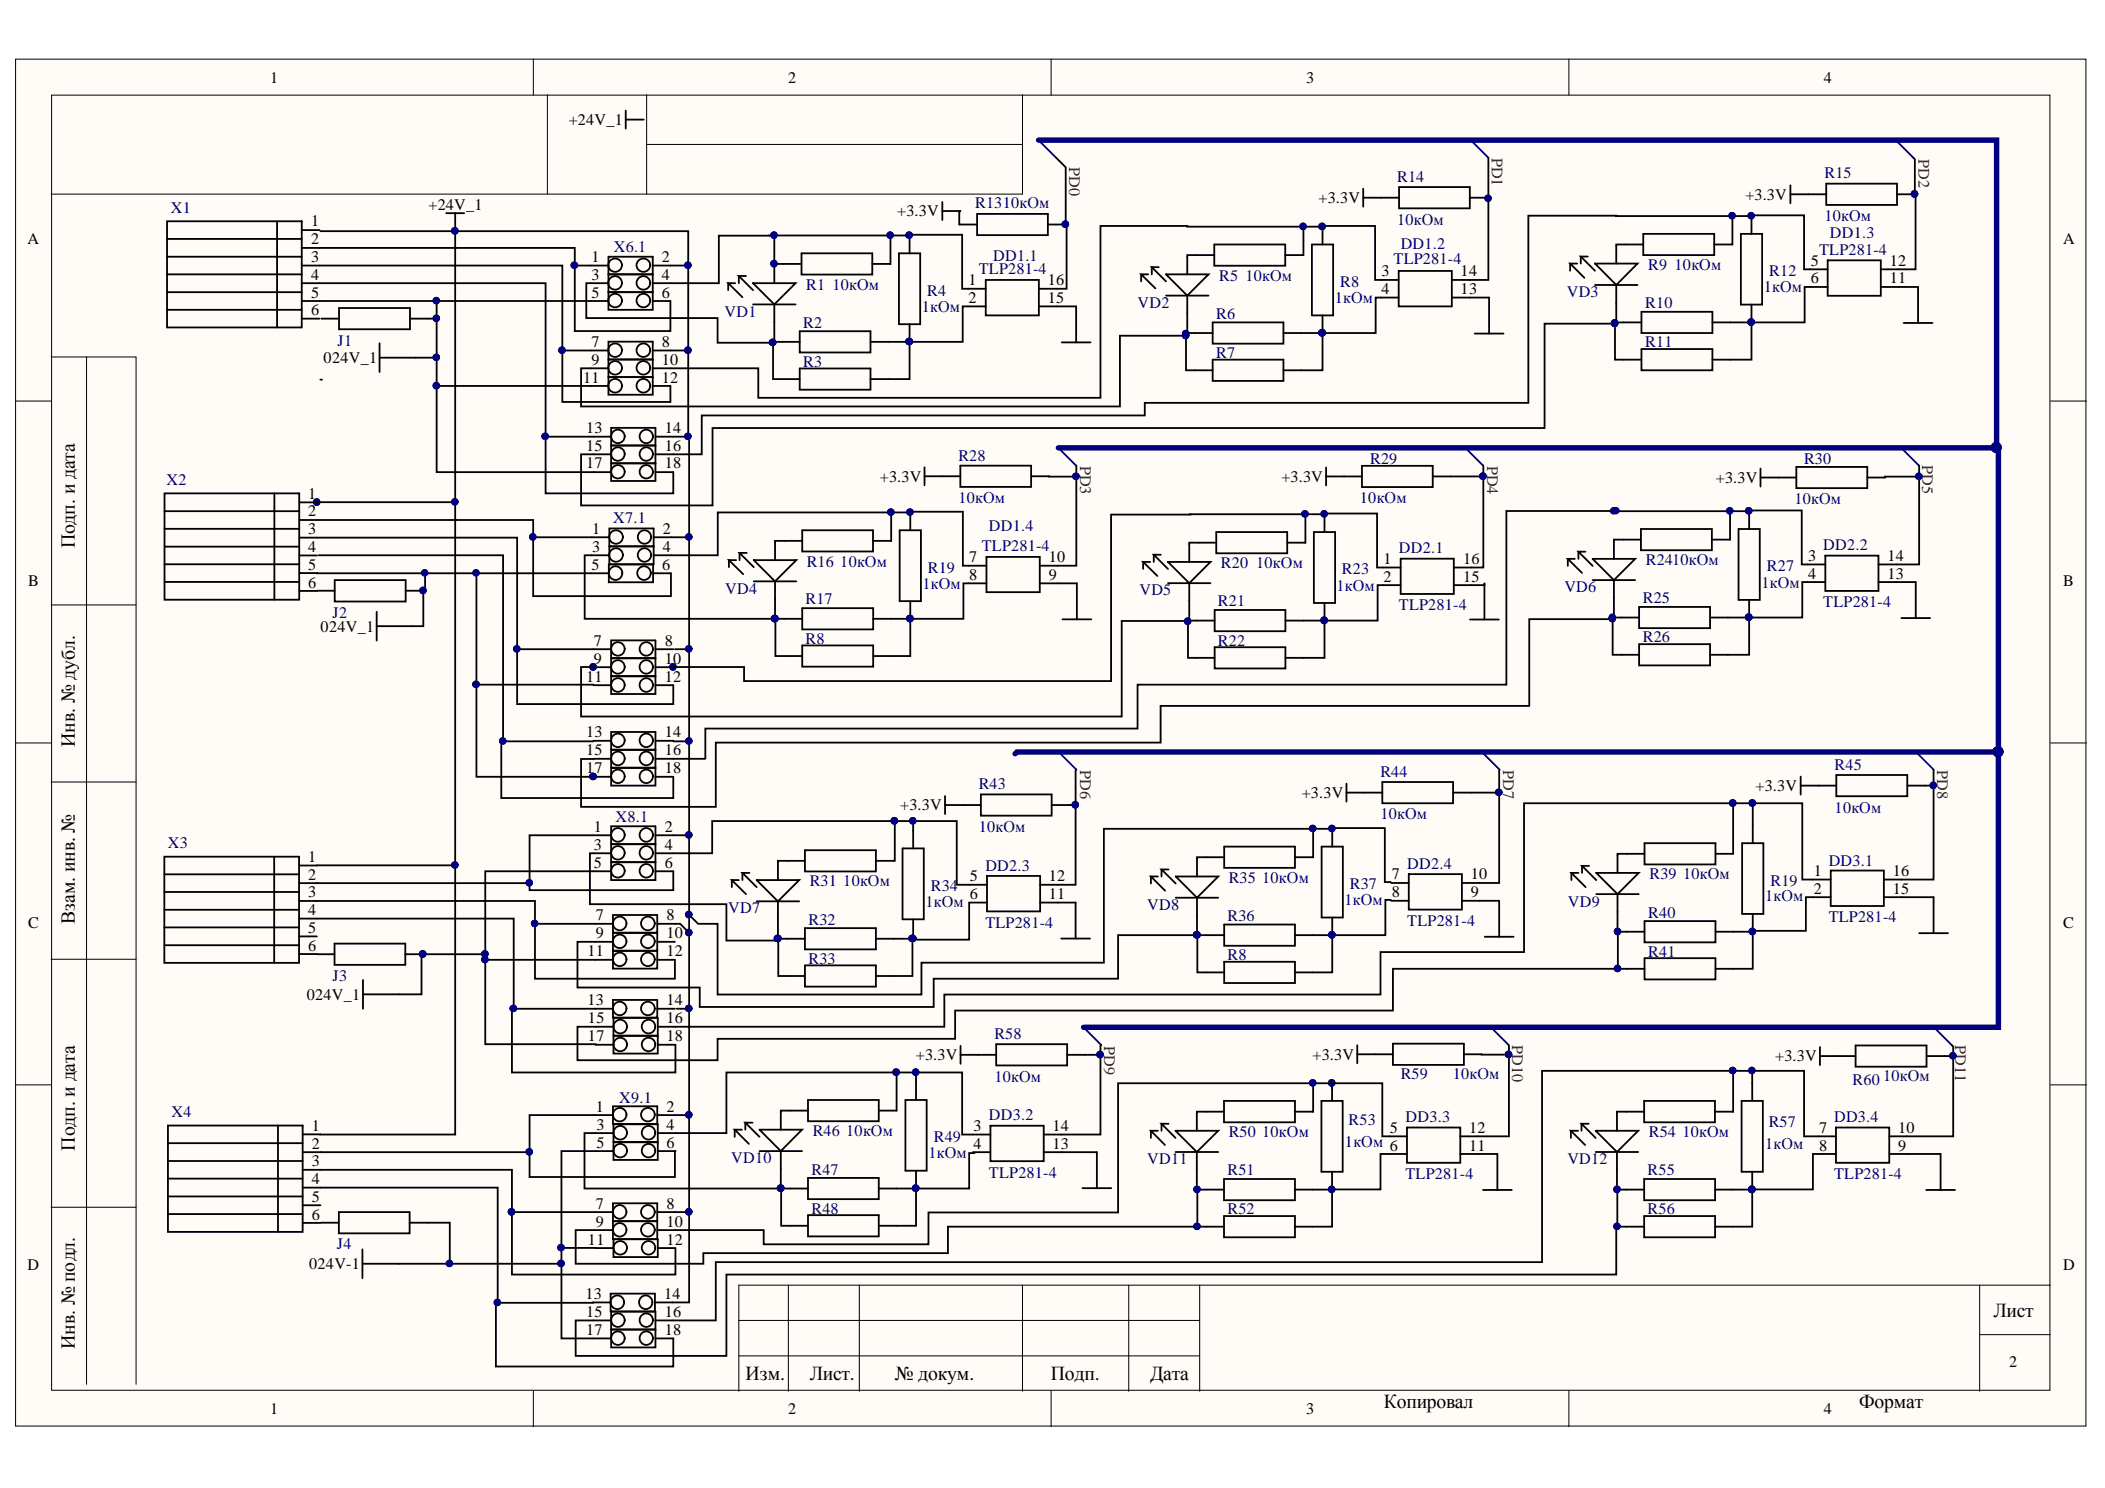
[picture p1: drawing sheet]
<svg xmlns="http://www.w3.org/2000/svg" width="297mm" height="210mm" viewBox="0 0 297 210" stroke-linecap="round" stroke-linejoin="round" font-family="sans-serif">
<defs><g id="words">
<g font-size="2.8">
<text x="10.6" y="77.3" transform="rotate(-90 10.6 77.3)">Подп. и дата</text>
<text x="10.6" y="105.4" transform="rotate(-90 10.6 105.4)">Инв. № дубл.</text>
<text x="10.6" y="130.3" transform="rotate(-90 10.6 130.3)">Взам. инв. №</text>
<text x="10.6" y="162.3" transform="rotate(-90 10.6 162.3)">Подп. и дата</text>
<text x="281.3" y="185.7">Лист</text>
<text x="10.6" y="190.3" transform="rotate(-90 10.6 190.3)">Инв. № подл.</text>
<text x="105.2" y="194.7">Изм.</text>
<text x="114.3" y="194.7">Лист.</text>
<text x="126.3" y="194.7">№ докум.</text>
<text x="148.3" y="194.7">Подп.</text>
<text x="162.3" y="194.7">Дата</text>
<text x="195.3" y="198.6">Копировал</text>
<text x="262.4" y="198.6">Формат</text>
</g>
<g font-size="2.3">
<text x="38.1" y="11.7">1</text>
<text x="111.2" y="11.7">2</text>
<text x="184.3" y="11.7">3</text>
<text x="257.4" y="11.7">4</text>
<text x="80.3" y="17.7">+24V_1</text>
<text x="60.5" y="29.6">+24V_1</text>
<text x="186.1" y="28.6">+3.3V</text>
<text x="246.3" y="28.2">+3.3V</text>
<text x="3.9" y="34.5">A</text>
<text x="43.9" y="31.9">1</text>
<text x="43.9" y="34.5">2</text>
<text x="126.6" y="30.5">+3.3V</text>
<text x="291.1" y="34.5">A</text>
<text x="43.9" y="36.9">3</text>
<text x="43.9" y="39.5">4</text>
<text x="43.9" y="42">5</text>
<text x="83.5" y="36.9">1</text>
<text x="83.5" y="39.5">3</text>
<text x="83.5" y="42">5</text>
<text x="93.4" y="36.9">2</text>
<text x="93.4" y="39.5">4</text>
<text x="93.4" y="42">6</text>
<text x="136.7" y="40.2">1</text>
<text x="147.8" y="40.2">16</text>
<text x="195" y="38.9">3</text>
<text x="195" y="41.5">4</text>
<text x="206.1" y="38.9">14</text>
<text x="206.1" y="41.5">13</text>
<text x="255.5" y="37.5">5</text>
<text x="255.5" y="40">6</text>
<text x="266.7" y="37.5">12</text>
<text x="266.7" y="40">11</text>
<text x="43.9" y="44.4">6</text>
<text x="136.7" y="42.8">2</text>
<text x="147.8" y="42.8">15</text>
<text x="45.7" y="51.2">024V_1</text>
<text x="82.3" y="54">11</text>
<text x="83.5" y="48.9">7</text>
<text x="83.5" y="51.5">9</text>
<text x="93.4" y="48.9">8</text>
<text x="93.4" y="51.5">10</text>
<text x="93.4" y="54">12</text>
<text x="82.7" y="61.1">13</text>
<text x="82.7" y="63.6">15</text>
<text x="93.8" y="61.1">14</text>
<text x="93.8" y="63.6">16</text>
<text x="43.5" y="70.4">1</text>
<text x="82.7" y="66.1">17</text>
<text x="93.8" y="66.1">18</text>
<text x="124.2" y="67.9">+3.3V</text>
<text x="180.8" y="68">+3.3V</text>
<text x="242.1" y="68.1">+3.3V</text>
<text x="43.5" y="72.8">2</text>
<text x="43.5" y="75.4">3</text>
<text x="43.5" y="77.8">4</text>
<text x="83.6" y="75.3">1</text>
<text x="83.6" y="77.8">3</text>
<text x="93.5" y="75.3">2</text>
<text x="93.5" y="77.8">4</text>
<text x="4" y="82.7">B</text>
<text x="43.5" y="80.4">5</text>
<text x="43.5" y="82.9">6</text>
<text x="83.5" y="80.4">5</text>
<text x="93.5" y="80.4">6</text>
<text x="136.8" y="79.3">7</text>
<text x="136.8" y="81.8">8</text>
<text x="148" y="79.3">10</text>
<text x="148" y="81.8">9</text>
<text x="195.2" y="79.6">1</text>
<text x="195.2" y="82">2</text>
<text x="206.5" y="79.6">16</text>
<text x="206.5" y="82">15</text>
<text x="255.2" y="79.1">3</text>
<text x="255.2" y="81.6">4</text>
<text x="266.3" y="79.1">14</text>
<text x="266.3" y="81.6">13</text>
<text x="291.1" y="82.7">B</text>
<text x="45.2" y="89.1">024V_1</text>
<text x="83.8" y="91.1">7</text>
<text x="83.8" y="93.6">9</text>
<text x="93.8" y="91.1">8</text>
<text x="93.8" y="93.6">10</text>
<text x="82.7" y="96.2">11</text>
<text x="93.8" y="96.2">12</text>
<text x="82.7" y="104">13</text>
<text x="82.7" y="106.5">15</text>
<text x="93.8" y="104">14</text>
<text x="93.8" y="106.5">16</text>
<text x="82.7" y="109.1">17</text>
<text x="93.8" y="109.1">18</text>
<text x="183.7" y="112.6">+3.3V</text>
<text x="247.7" y="111.6">+3.3V</text>
<text x="83.8" y="117.4">1</text>
<text x="83.8" y="119.9">3</text>
<text x="93.8" y="117.4">2</text>
<text x="93.8" y="119.9">4</text>
<text x="127" y="114.3">+3.3V</text>
<text x="43.5" y="121.6">1</text>
<text x="43.5" y="124.1">2</text>
<text x="83.8" y="122.4">5</text>
<text x="93.8" y="122.4">6</text>
<text x="136.8" y="124.3">5</text>
<text x="148" y="124.3">12</text>
<text x="196.4" y="124">7</text>
<text x="207.6" y="124">10</text>
<text x="255.9" y="123.5">1</text>
<text x="267.1" y="123.5">16</text>
<text x="4" y="131">C</text>
<text x="43.5" y="126.6">3</text>
<text x="43.5" y="129.1">4</text>
<text x="43.5" y="131.6">5</text>
<text x="84.1" y="129.8">7</text>
<text x="94" y="129.8">8</text>
<text x="136.8" y="126.8">6</text>
<text x="148" y="126.8">11</text>
<text x="196.4" y="126.6">8</text>
<text x="207.6" y="126.6">9</text>
<text x="255.9" y="126.1">2</text>
<text x="267.1" y="126.1">15</text>
<text x="291.1" y="131">C</text>
<text x="43.5" y="134.1">6</text>
<text x="82.9" y="134.9">11</text>
<text x="84.1" y="132.3">9</text>
<text x="94" y="132.3">10</text>
<text x="94" y="134.9">12</text>
<text x="43.3" y="141">024V_1</text>
<text x="82.9" y="141.8">13</text>
<text x="94" y="141.8">14</text>
<text x="83" y="144.3">15</text>
<text x="83" y="146.9">17</text>
<text x="94" y="144.3">16</text>
<text x="94" y="146.9">18</text>
<text x="129.2" y="149.6">+3.3V</text>
<text x="185.2" y="149.5">+3.3V</text>
<text x="250.5" y="149.7">+3.3V</text>
<text x="44" y="159.5">1</text>
<text x="84.1" y="156.8">1</text>
<text x="84.2" y="159.4">3</text>
<text x="84.2" y="161.9">5</text>
<text x="94" y="156.8">2</text>
<text x="94" y="159.4">4</text>
<text x="94" y="161.9">6</text>
<text x="137.4" y="159.5">3</text>
<text x="148.5" y="159.5">14</text>
<text x="196.1" y="159.8">5</text>
<text x="207.3" y="159.8">12</text>
<text x="256.7" y="159.8">7</text>
<text x="267.9" y="159.8">10</text>
<text x="44" y="162.1">2</text>
<text x="44" y="164.5">3</text>
<text x="44" y="167">4</text>
<text x="137.4" y="162.1">4</text>
<text x="148.5" y="162.1">13</text>
<text x="207.3" y="162.3">11</text>
<text x="256.7" y="162.3">8</text>
<text x="267.9" y="162.3">9</text>
<text x="44" y="169.5">5</text>
<text x="44" y="172">6</text>
<text x="84.1" y="170.5">7</text>
<text x="84.1" y="173">9</text>
<text x="94" y="170.5">8</text>
<text x="94" y="173">10</text>
<text x="3.9" y="179.2">D</text>
<text x="43.6" y="179">024V-1</text>
<text x="83" y="175.6">11</text>
<text x="94" y="175.6">12</text>
<text x="291.1" y="179.2">D</text>
<text x="82.6" y="183.3">13</text>
<text x="82.7" y="185.8">15</text>
<text x="93.7" y="183.3">14</text>
<text x="93.8" y="185.8">16</text>
<text x="82.7" y="188.3">17</text>
<text x="93.8" y="188.3">18</text>
<text x="283.5" y="192.9">2</text>
<text x="38.1" y="199.5">1</text>
<text x="111.2" y="199.5">2</text>
<text x="184.3" y="199.5">3</text>
<text x="257.4" y="199.5">4</text>
</g>
<g font-size="2.3" fill="#800000">
<text x="150.9" y="23.6" transform="rotate(90 150.9 23.6)">PD0</text>
<text x="210.5" y="22.3" transform="rotate(90 210.5 22.3)">PD1</text>
<text x="270.7" y="22.5" transform="rotate(90 270.7 22.5)">PD2</text>
<text x="152.4" y="65.7" transform="rotate(90 152.4 65.7)">PD3</text>
<text x="209.8" y="65.7" transform="rotate(90 209.8 65.7)">PD4</text>
<text x="271.2" y="65.7" transform="rotate(90 271.2 65.7)">PD5</text>
<text x="152.4" y="108.6" transform="rotate(90 152.4 108.6)">PD6</text>
<text x="212.1" y="108.6" transform="rotate(90 212.1 108.6)">PD7</text>
<text x="273.4" y="108.6" transform="rotate(90 273.4 108.6)">PD8</text>
<text x="155.8" y="147.5" transform="rotate(90 155.8 147.5)">PD9</text>
<text x="213.4" y="147.4" transform="rotate(90 213.4 147.4)">PD10</text>
<text x="275.9" y="147.4" transform="rotate(90 275.9 147.4)">PD11</text>
</g>
<g font-size="2.3" fill="#000080">
<text x="24.1" y="30">X1</text>
<text x="137.6" y="29.4">R1310кОм</text>
<text x="197.1" y="25.7">R14</text>
<text x="257.5" y="25.2">R15</text>
<text x="86.6" y="35.5">X6.1</text>
<text x="197.1" y="31.7">10кОм</text>
<text x="197.7" y="35.1">DD1.2</text>
<text x="256.7" y="35.9">TLP281-4</text>
<text x="257.5" y="31.2">10кОм</text>
<text x="258.2" y="33.6">DD1.3</text>
<text x="113.8" y="40.9">R1</text>
<text x="117.5" y="40.9">10кОм</text>
<text x="130.8" y="41.7">R4</text>
<text x="138.1" y="38.7">TLP281-4</text>
<text x="140.1" y="36.8">DD1.1</text>
<text x="172" y="39.6">R5</text>
<text x="175.8" y="39.6">10кОм</text>
<text x="189.1" y="40.5">R8</text>
<text x="196.6" y="37.2">TLP281-4</text>
<text x="221.1" y="41.9">VD3</text>
<text x="232.6" y="38.1">R9</text>
<text x="236.3" y="38.1">10кОм</text>
<text x="248.9" y="41.2">1кОм</text>
<text x="249.7" y="38.9">R12</text>
<text x="102.3" y="44.7">VD1</text>
<text x="113.3" y="46.2">R2</text>
<text x="130.1" y="44">1кОм</text>
<text x="160.5" y="43.4">VD2</text>
<text x="171.6" y="44.9">R6</text>
<text x="188.4" y="42.8">1кОм</text>
<text x="232.2" y="43.5">R10</text>
<text x="47.6" y="48.8">J1</text>
<text x="113.3" y="51.7">R3</text>
<text x="171.6" y="50.4">R7</text>
<text x="232.2" y="49">R11</text>
<text x="135.2" y="65">R28</text>
<text x="193.3" y="65.5">R29</text>
<text x="254.6" y="65.5">R30</text>
<text x="23.5" y="68.4">X2</text>
<text x="135.2" y="71">10кОм</text>
<text x="191.9" y="71">10кОм</text>
<text x="253.2" y="71.1">10кОм</text>
<text x="86.5" y="73.8">X7.1</text>
<text x="138.5" y="77.7">TLP281-4</text>
<text x="139.6" y="74.9">DD1.4</text>
<text x="257.3" y="77.6">DD2.2</text>
<text x="102.3" y="83.7">VD4</text>
<text x="113.8" y="79.9">R16</text>
<text x="118.6" y="79.9">10кОм</text>
<text x="130.2" y="83.1">1кОм</text>
<text x="130.9" y="80.8">R19</text>
<text x="160.8" y="84">VD5</text>
<text x="172.3" y="80.2">R20</text>
<text x="177.3" y="80.2">10кОм</text>
<text x="188.6" y="83.3">1кОм</text>
<text x="189.4" y="81">R23</text>
<text x="197.4" y="78.1">DD2.1</text>
<text x="220.7" y="83.6">VD6</text>
<text x="232.2" y="79.8">R2410кОм</text>
<text x="248.6" y="82.9">1кОм</text>
<text x="249.3" y="80.6">R27</text>
<text x="46.9" y="87.1">J2</text>
<text x="113.7" y="85.3">R17</text>
<text x="171.9" y="85.5">R21</text>
<text x="197.4" y="86.1">TLP281-4</text>
<text x="231.8" y="85.1">R25</text>
<text x="257.3" y="85.7">TLP281-4</text>
<text x="113.7" y="90.8">R8</text>
<text x="171.9" y="91.1">R22</text>
<text x="231.8" y="90.6">R26</text>
<text x="138.1" y="111.4">R43</text>
<text x="194.8" y="109.6">R44</text>
<text x="258.9" y="108.6">R45</text>
<text x="23.7" y="119.6">X3</text>
<text x="86.9" y="116">X8.1</text>
<text x="138.1" y="117.4">10кОм</text>
<text x="194.8" y="115.6">10кОм</text>
<text x="258.9" y="114.7">10кОм</text>
<text x="114.3" y="125.1">R31</text>
<text x="119" y="125.1">10кОм</text>
<text x="131.3" y="125.6">R34</text>
<text x="139" y="122.9">DD2.3</text>
<text x="173.4" y="124.5">R35</text>
<text x="178.1" y="124.5">10кОм</text>
<text x="190.5" y="125.5">R37</text>
<text x="198.6" y="122.6">DD2.4</text>
<text x="232.8" y="124">R39</text>
<text x="237.5" y="124">10кОм</text>
<text x="249.8" y="125">R19</text>
<text x="258" y="122.1">DD3.1</text>
<text x="102.8" y="128.9">VD7</text>
<text x="114.1" y="130.5">R32</text>
<text x="130.6" y="127.9">1кОм</text>
<text x="139" y="130.9">TLP281-4</text>
<text x="161.9" y="128.4">VD8</text>
<text x="173.2" y="130">R36</text>
<text x="189.7" y="127.7">1кОм</text>
<text x="198.6" y="130.6">TLP281-4</text>
<text x="221.3" y="127.9">VD9</text>
<text x="232.6" y="129.4">R40</text>
<text x="249.1" y="127.2">1кОм</text>
<text x="258" y="130.1">TLP281-4</text>
<text x="114.1" y="136">R33</text>
<text x="173.2" y="135.4">R8</text>
<text x="232.6" y="134.9">R41</text>
<text x="46.9" y="138.4">J3</text>
<text x="140.3" y="146.5">R58</text>
<text x="87.4" y="155.6">X9.1</text>
<text x="140.3" y="152.6">10кОм</text>
<text x="197.7" y="152.3">R59</text>
<text x="205" y="152.3">10кОм</text>
<text x="261.4" y="153">R60</text>
<text x="265.7" y="152.5">10кОм</text>
<text x="24.2" y="157.5">X4</text>
<text x="114.7" y="160.3">R46</text>
<text x="119.4" y="160.3">10кОм</text>
<text x="131.8" y="161.1">R49</text>
<text x="139.6" y="158">DD3.2</text>
<text x="173.4" y="160.5">R50</text>
<text x="178.1" y="160.5">10кОм</text>
<text x="189.8" y="161.8">1кОм 6</text>
<text x="190.3" y="158.8">R53</text>
<text x="198.3" y="158.3">DD3.3</text>
<text x="232.7" y="160.5">R54</text>
<text x="237.4" y="160.5">10кОм</text>
<text x="249.6" y="159">R57</text>
<text x="258.8" y="158.3">DD3.4</text>
<text x="103.2" y="164.1">VD10</text>
<text x="114.5" y="165.7">R47</text>
<text x="131" y="163.4">1кОм</text>
<text x="139.6" y="166.1">TLP281-4</text>
<text x="161.9" y="164.3">VD11</text>
<text x="173.2" y="165.8">R51</text>
<text x="198.3" y="166.4">TLP281-4</text>
<text x="221.2" y="164.3">VD12</text>
<text x="232.5" y="165.8">R55</text>
<text x="249.1" y="162.1">1кОм</text>
<text x="258.8" y="166.4">TLP281-4</text>
<text x="114.5" y="171.2">R48</text>
<text x="173.2" y="171.3">R52</text>
<text x="232.5" y="171.3">R56</text>
<text x="47.5" y="176.3">J4</text>
</g>
</g></defs>
<g fill="#fffcf8" stroke="#000" stroke-width=".14">
<path d="M2.2 8.3h292.1v192.9h-292.1z"/>
<path d="M7.3 13.4h282v182.7h-282z"/>
</g>
<g fill="none" stroke="#000" stroke-width=".14">
<path d="M75.3 8.3v5.1M77.2 13.4v14M91.2 13.4v14M144.3 13.4v14h-137.1M148.3 8.3v5.1M221.4 8.3v5.1M91.2 20.4h53.1M2.2 56.6h5.1M7.2 50.4h5v144.9M12.2 50.4h7v144.9M289.4 56.6h5M7.2 85.3h12"/>
<path d="M2.2 104.8h5.1M7.2 110.3h12M289.4 104.8h5M7.2 135.3h12M2.2 153h5.1M289.4 153h5M7.2 170.3h12M75.3 196.2v5.1M104.3 186.3h65M104.3 191.3h65M111.2 181.3v15M121.3 181.3v15"/>
<path d="M144.3 181.3v15M148.3 196.2v5.1M159.3 181.3v15M169.3 181.3v15M221.4 196.2v5.1M279.4 181.3v15M279.4 188.3h9.9M289.3 181.3h-185v15"/>
</g>
<g fill="none" stroke="#000" stroke-width=".25">
<path d="M88.3 15.6v2.5M88.3 16.9h2.5M23.6 31.2h19v15h-19zM23.6 38.7h19M23.6 36.2h19M23.6 33.7h19M39.1 31.2v15M42.6 35h38.5v2.5h4.8M42.6 39.9h34.4v21.7h9.2M42.6 37.5h36.8v19.2h15.2v-2.3h-2.5M42.6 32.5h2.5M45.2 32.6h19v38.2h-19.7"/>
<path d="M63 30.1h2.5M64.2 30.1v2.5h32.9v4.9M81.1 37.5v9.2h13.5v-4.2h-2.5M85.9 36.2h6.2v2.5h-6.2zM85.9 38.7h6.2v2.5h-6.2zM85.9 39.9h-3.2v5h18.6v3.4h8v-5.4M92.1 37.5h5v11.9h-5M102.8 39.9v1M103.7 39.9h-.9l2 2M104.3 38.9v1M105.3 38.9h-1l2 2M106.3 39.9h6l-3 3z"/>
<path d="M109.3 37.2v-4h-7.9v6.7h-9.3M109.3 33.2h16.4v4h-2.6M113.1 35.7h10v3h-10zM113.1 37.2h-3.8v2.7M125.7 33.2h2.6M126.9 35.7h2.9v10h-2.9zM128.3 33.2v-.1h7.5v7.6h3.3M128.3 33.2v2.5M133 29.8h2.5l-.1 .1v1.8h2.5M133 28.5v2.5M137.9 30.2h10v3h-10zM139.1 39.5h7.5v5h-7.5z"/>
<path d="M147.9 31.7h2.5M149 22.3l1.4 1.3 .1 17.1h-3.9M161 38.7v1M162 38.7h-1l2 2M162.5 37.7v1M163.5 37.7h-1l2 2M164.5 38.7h6l-3 3zM171.3 34.5h10.1v3h-10.1zM171.3 36h-3.8v2.7M181.4 36h2.5v-4l-28.6-.1v24.2h-48.3v-4.1h-14.9M183.9 32h2.7M185.1 34.5h3v10h-3z"/>
<path d="M186.6 32v-.1h7.4v7.6h3.4M186.6 32v2.5M192.4 27.9h5M192.4 26.6v2.6M197.4 38.2h7.5v5h-7.5zM197.4 26.4h10v3h-10zM207.4 27.9h2.5l.1 .1v11.5h-5.1M210 22.3v5.7M221.6 37.2v1M222.6 37.2h-1l2 2M223.1 36.2v1M224.1 36.2h-1l2 2"/>
<path d="M225.1 37.2h6l-3 3zM231.9 33h10v3h-10zM231.9 34.5h-3.8v2.7M241.9 34.5h2.6v-4l-28.8-.1v26.4h-54.2v1.8h-62.5v5.5h-6.5M244.5 30.5h2.7M245.7 33h3v10h-3zM247.2 30.5v-.1h7.4v7.6h3.3M247.2 30.5v2.5M252.6 27.4h5.1M252.6 26.1v2.6M257.7 25.9h10v3h-10zM257.9 36.7h7.5v5h-7.5z"/>
<path d="M267.7 27.4h2.5M270 22.3l.2 .2v4.9l.1 .1v10.5h-4.9M23.6 43.7h19M23.6 41.2h19M42.6 42.5h19M42.6 44.9h2.5M45.2 53.6h.3M45.4 44.9h2.4M47.8 43.5h10.1v2.9h-10.1zM53.6 48.4v4.1M57.9 44.9h3.7v5.6h-8M61.6 50.5v3.9h24.3"/>
<path d="M61.6 54.4v12.2h24.6M79.4 49.4h6.5M85.9 41.2h6.2v2.5h-6.2zM85.9 48.2h6.2v2.5h-6.2zM85.9 50.7h6.2v2.5h-6.2zM85.9 53.2h6.2v2.5h-6.2zM85.9 42.5h-24.3v2.4M97.1 49.4v12.2h-4.6M106.3 42.9h6M112.8 46.7h10v3h-10zM112.8 52h10v3h-10zM112.8 48.2h-3.7v5.3h3.7"/>
<path d="M122.8 48.2h5.5M128.3 48.2v5.3h-5.5M128.3 45.7v2.5M139.1 43.2h-3.3v5h-7.5M146.6 43.2h5.3v5.1M149.8 48.3h4.1M164.5 41.7h6M167.4 47.4h-9.4v9.9h-76v-5.3h3.9M167.5 41.7v5.4h-.1M171.1 45.5h10v3h-10zM171.1 50.7h10v3h-10zM171.1 47h-3.7v5.2h3.7"/>
<path d="M181.1 47h5.5M186.6 47v5.2h-5.5M186.6 44.5v2.5M197.4 42h-3.3v5h-7.5M204.9 42h5.2v5.1M208.1 47.1h4.1M225.1 40.2h6M227.9 45.7v5h3.7M227.9 45.6l-9.9 .1v14.7h-117.5v10.9h-18.5v-7.2h4.2M228.1 40.2v5.4h-.2M231.6 44h10v3h-10zM231.6 49.2h10v3h-10z"/>
<path d="M231.6 45.5h-3.7v.1M241.6 45.5h5.6M247.2 45.5v5.2h-5.6M247.2 43v2.5M257.9 40.5h-3.2v5h-7.5M265.4 40.5h5.3v5.1M268.6 45.6h4.1M23.2 69.6h19v15h-19zM23.2 79.6h19M23.2 77.1h19M23.2 74.6h19M23.2 72.1h19"/>
<path d="M38.7 69.6v15M42.2 73.4h33v2.4h10.8M42.2 75.8h30.8v15.8M42.2 70.9h2.5M42.2 78.4h2.5M45 78.3h26v26.3M64.2 70.8v51.3h-22M75.2 75.8v8.3h19.5v-3.2h-2.5M77 61.6v8h18v-3h-2.5M85.9 79.6h6.3v2.5h-6.3zM86 74.5h6.2v2.6h-6.2zM86 77.1h6.2v2.5h-6.2z"/>
<path d="M86 78.3h-3.5v9h26.9M86.2 60.4h6.3v2.4h-6.3zM86.2 62.8h6.3v2.6h-6.3zM86.2 65.4h6.3v2.4h-6.3zM97.1 61.6h.1v14.2h-5M97.2 75.8v28.8h-2.2M102.9 79v1M103.9 79h-1l2 2M104.4 78v1M105.4 78h-1l2 2M106.4 79h6l-3 3zM113.2 74.8h10v3h-10z"/>
<path d="M113.2 76.3h-3.8v2.7M123.2 76.3h2.6v-4h-24.5v6h-9.1M125.8 72.3h2.7M127 74.8h3v10h-3zM128.5 72.3v-.1h7.4v7.6h3.3M128.5 72.3v2.5M130.5 67.2h5M130.5 65.9v2.6M135.5 65.7h10v3h-10zM139.2 78.6h7.5v4.9h-7.5zM145.5 67.2h6.4v12.6h-5.2M151.8 65.7l.1 1.5"/>
<path d="M161.3 79.3v1M162.3 79.3h-1l2 1.9M162.8 78.3v1M163.8 78.3h-1l2 2M164.8 79.3h6l-3 3zM167.8 72.5h16.4v4.1h-2.6M168 72.6h-11.2v23.5h-51.8v-2h-10.2M171.6 75.1h10v2.9h-10zM171.6 76.6h-3.8v2.7M184.2 72.5h2.7M185.4 75.1h3v10h-3zM186.9 72.5v-.1h7.4v7.7h3.4"/>
<path d="M186.9 72.5v2.6M187.1 67.2h5.1M187.1 65.9v2.6M192.2 65.7h10v3h-10zM197.7 78.8h7.4v5h-7.4zM202.2 67.2h7.1v12.9h-4.2M209.3 65.7v1.5M221.2 78.8v1M222.2 78.8h-1l2 2M222.7 77.8v1M223.7 77.8h-1l2 2M224.7 78.8h6l-3 3z"/>
<path d="M227.7 72.1h16.4v4h-2.5M228.1 72.1h-15.5v24.5h-52.1v6.2h-61v4.2h-7M231.6 74.6h10v3h-10zM231.6 76.1h-3.9v2.7M244.1 72.1h2.7M245.3 74.6h3v10h-3zM246.8 74.6v-2.6h7.4v7.6h3.4M248.4 67.4h5.1M248.4 66.1v2.5M253.5 65.9h10v3h-10zM257.6 78.4h7.5v5h-7.5zM263.5 67.4h2.5v-.2h4.8v12.4h-5.7"/>
<path d="M270.8 65.7v1.5M23.2 82.1h19M42.2 80.8l43.7 .1M42.2 83.4h2.5M44.7 83.3h2.5M47.2 81.8h10v3.1h-10zM53.2 86.3v4.1M57.2 83.3h2.5v5h-6.5M60 80.8v2.5h-.5M67.2 80.8v28.8h19M67.2 96.6h16.5M83.7 94.1h2.5"/>
<path d="M83.7 96.7h2.5M86.2 90.3h6.3v2.5h-6.3zM86.2 92.9h6.3v2.5h-6.3zM86.2 95.4h6.3v2.5h-6.3zM86.2 91.6h-13.2v7.7h22v-2.6h-2.5M92.5 91.6h2.5M92.5 94.1h2.5M95.2 91.6h2M106.4 82h6M109.4 87.3v5.2h3.8M109.4 82v5.3M109.4 87.3h3.8"/>
<path d="M113.2 85.8h10v3h-10zM113.2 91h10v3h-10zM123.2 87.3h5.3M128.5 87.3v5.2h-5.3M128.5 84.8v2.5M139.2 82.3h-3.3v5h-7.4M146.7 82.3h5.3v5.1M149.9 87.4h4.1M164.8 82.3h6M167.5 87.3v.3h-9.2v13.5h-76.3v-7h2M167.8 82.3v5.4h-.2M171.4 86h10v3h-10z"/>
<path d="M171.4 91.3h10v3h-10zM171.4 87.5h-3.8v5.3h3.8M181.4 87.5h5.5M186.9 87.5v5.3h-5.5M186.9 85.1v2.4M197.7 82.5h-3.3v5h-7.5M205.1 82.5h4.4v-.2v5.1M207.4 87.4h4.1M224.7 81.8h6M227.6 86.8v.5h-11.8v12.3h-52v5.2h-62.8v9h-19v-6.7h1.7M227.7 81.8v5.4h-.1M231.3 85.6h10v3h-10z"/>
<path d="M231.3 90.9h10v3h-10zM231.3 87.1h-3.7v5.3h3.7M241.3 87.1h5.5M246.8 87.1v5.3h-5.5M246.8 84.6v2.5M257.6 82.1h-3.3v5h-7.5M265.1 82.1h5.2v5.1M268.3 87.2h4.1M83.7 104.6h-13v8h24.3v-3h-2.5M83.7 104.5h2.5M83.7 107h2.5M86.2 103.3h6.3v2.4h-6.3z"/>
<path d="M86.2 105.8h6.3v2.5h-6.3zM86.2 108.3h6.3v2.5h-6.3zM86.2 116.6h6.3v2.5h-6.3zM86.2 119.1h6.3v2.5h-6.3zM86.2 117.8h-11.5v6.8h-32.5M92.5 104.5h2.5M92.5 117.8h4.7M97.2 104.6v37.7h-1.7M113.6 119.9h10v3h-10zM126.3 115.8v5.6h-2.7M126.3 115.8h-25.8v4.6h-8M126.3 115.8h2.6v3.9"/>
<path d="M127.4 119.7h3v10h-3zM128.9 115.8h6.1v9h4.3M133.4 113.6h5M133.4 112.3v2.5M138.4 112.1h10v3h-10zM148.4 113.6h3.4v11.2h-5M151.9 108.6l-.1 .1v4.9M172.7 119.4h10v3h-10zM185.3 116.9v4h-2.6M186.5 119.4h3v10h-3zM188 116.9h-32.2v18.9h-25.8v4.5h-28.7v-10h-2.8l-1.3-1.3M188 119.4v-2.6h7.4v7.6h.9"/>
<path d="M190 111.8h5.1M190 110.5v2.6M195.1 110.3h9.9v3h-9.9zM205 111.8h6.6v12.8h-5.3M211.6 108.6v3.2M232.1 118.9h10v3h-10zM244.6 113.3v7.1h-2.5M245.8 118.9h3v10h-3zM247.3 113.3v5.6M254.1 110.8h5M254.1 109.6v2.5M259.1 109.3h10v3h-10z"/>
<path d="M269.1 110.8h3.7v13.3h-7M272.8 108.6v2.2M23.2 120.8h19v15h-19zM23.2 133.3h19M23.2 130.8h19M23.2 128.3h19M23.2 125.8h19M23.2 123.3h19M38.7 120.8v15M42.2 127.1h33.3v3.2h11M42.2 129.6h30.3v12.7h14M42.2 132.1h2.5"/>
<path d="M42.2 134.6h2.5M44.7 134.6h2.5M47.2 133.1h10v3h-10zM51.2 138.2v4.1M57.2 134.6h2.5M64.2 122.1v37.9h-21.5M68.5 135.4v-.8h-9v5.7h-8.3M75.5 130.3v7.8h19.7v-2.7h-2.5M86.2 121.6h6.3v2.5h-6.3zM86.2 122.9h-17.7v11.7M86.2 120.4h-3v7.2h19.3v5.1h7.3v-.3M86.5 129.1h6.2v2.5h-6.2z"/>
<path d="M86.5 131.6h6.2v2.5h-6.2zM86.5 134.2h6.2v2.4h-6.2zM86.5 135.4h-18v11.9l18.1 .1M92.5 122.9h2.5v2.7h-20.3v-1M92.7 130.3h3.3l1.2 1.3M92.7 132.9h2.5M103.3 124.1v1M104.3 124.1h-1l2 2M104.8 123.1v1M105.8 123.1h-1l2 2M106.8 124.1h6l-3 3zM106.8 127.1h6"/>
<path d="M109.8 127.1v5.3M109.8 132.4v5.3h3.8M109.8 132.4h3.8M113.6 130.9h10v3h-10zM113.6 136.2h10v3h-10zM113.6 121.4h-3.8v2.7M123.6 132.4h5.2M128.9 132.4h-.1v5.3h-5.2M128.9 129.7v2.7M139.3 123.6h7.5v5h-7.5zM139.3 127.3h-2.5v5.3h-7.9v-.2M146.8 127.3h5v5.1"/>
<path d="M149.7 132.4h4.1M162.4 123.6v1M163.4 123.6h-1l2 2M163.9 122.7v.9M164.9 122.7h-1l2 1.9M165.9 123.6h6l-3 3zM165.9 126.6h6M168.9 126.6v5.3M169 131.9v5.3h3.7M169 131.9h-11.2v6.2h-26v3.9h-33.1v-2.7h-17.2v-6.4h5M169 131.9h3.7M172.7 130.4h10v3h-10z"/>
<path d="M172.7 135.7h10v3h-10zM172.7 120.9h-3.8v2.7M182.7 131.9h5.3M188 131.9v5.3h-5.3M188 129.4v2.5M196.3 126.9h-.8v5h-7.5M196.3 124.6h2.5M196.3 127.1h2.5M198.8 123.3h7.5v5h-7.5zM206.3 127.1h5.3v5M209.5 132.1h4.1M221.7 123.1v1"/>
<path d="M222.7 123.1h-1l2 2M223.2 122.1v1M224.2 122.1h-1l2 2M225.2 123.1h6l-3 3zM225.2 126.1h6M228.2 126.1l.1 10.6h3.8M228.3 136.7h-31.7v5.9h-61.8v3.9h-33.5v3.1h-19.8v-4.8h5.1M228.3 131.4h3.8M232.1 129.9h10v3h-10zM232.1 135.2h10v3h-10zM232.1 120.4h-3.9v2.7M242.1 131.4h5.2"/>
<path d="M247.3 131.4v5.3h-5.2M247.3 128.9v2.5M258.3 122.8h7.5v5h-7.5zM258.3 126.6h-3.5v4.7h-7.5M258.3 124.1h-4v-10.8h-39.2v21h-20.3v6h-61.5v4.5h-40.5M265.8 126.6h7v5M270.8 131.6h4.1M23.7 158.8h19v15h-19zM39.2 158.8v15M72.5 142.3h-.3v9h23.1v-3.9h-2.5M86.5 141.1h6.2v2.4h-6.2zM86.5 156.1h6.2v2.4h-6.2z"/>
<path d="M86.5 157.3h-11.8v5.2h-32M86.6 143.6h6.2v2.5h-6.2zM86.6 146.1h6.2v2.5h-6.2zM86.6 158.6h6.2v2.5h-6.2zM86.6 159.8h-4.1v7.9h27.7M92.7 142.3h2.5M92.8 159.8h9.7v-8.5h33.3v8.7h4M97.2 142.3v15h-4.5M97.2 157.3v13.7h-4.5M103.7 159.4v1M104.7 159.4h-1l2 2M105.2 158.4v1"/>
<path d="M106.2 158.4h-1l2 2M107.2 159.4h6l-3 3zM114 155.2h10v3h-10zM114 156.7h-3.8v2.7M126.5 151.3v5.4h-2.5M127.8 155.2h3v9.9h-3zM129.3 151.3v3.9M135.5 148.8h5.1M135.5 147.5v2.6M139.8 158.8h7.5v5h-7.5zM140.6 147.3h10v3h-10zM150.6 148.8h4.7v11.2h-8"/>
<path d="M155.4 147.4l-.1 .1v1.3M162.4 159.5v1M163.4 159.5h-1l2 2M163.9 158.5v1M164.9 158.5h-1l2 2M165.9 159.5h6l-3 3zM172.7 155.3h10v3h-10zM172.7 156.8h-3.8v2.7M185.3 152.8v4h-2.6M186.5 155.3h3v10h-3zM188 152.8v2.5M191.5 148.7h5.1"/>
<path d="M191.5 147.5v2.5M196.6 147.2h10v3h-10zM198.5 159.1h7.6v4.9h-7.6zM206.6 148.7l6.3 .1v11.5h-6.8M212.9 147.4v1.4M221.7 159.5v1M222.7 159.5h-1l2 2M223.2 158.5v1M224.2 158.5h-1l2 2M225.2 159.5h6l-3 3zM232 155.3h10v3h-10zM232 156.8h-3.8v2.7"/>
<path d="M244.6 151.1v5.7h-2.6M245.8 155.3h3v10h-3zM247.3 151.1h7.3v9.2h4.5M247.3 155.3v-4.2h-29.7v26.9h-116.6v8.3h-8.5M256.8 149h5M256.8 147.7v2.5M259.1 159.1h7.5v4.9h-7.5zM261.8 147.5h10.1v3h-10.1zM271.9 149h3.7v11.3h-9M275.4 147.4l.2 .2v1.4M23.7 171.3h19M23.7 168.8h19"/>
<path d="M23.7 166.3h19M23.7 163.8h19M23.7 161.3h19M42.7 165h29.5v6M42.7 167.5h27.5v16.3l16-.1M42.7 170h2.5M42.7 172.5h2.5M45.3 172.5h2.5M47.8 171h10v3h-10zM51.1 176.2v4.1M57.8 172.5h5.7v5.8h-12.4M79.2 178.3v10.5h7"/>
<path d="M79.2 176v2.3h-15.7M86.5 169.7h6.2v2.6h-6.2zM86.5 172.3h6.2v2.5h-6.2zM86.5 171h-14.3v8.8h23.1v-3.7h-2.5M86.6 161.1h6.2v2.5h-6.2zM86.6 174.8h6.2v2.5h-6.2zM86.6 162.4h-7.4v13.6l7.4 .1M92.8 162.4h2.5h-.1v3.6h-20.5v-3.5M97.2 171v12.7h-4.8M107.2 162.4h6M110.2 162.4v5.3M110.2 167.7v5.2h3.8"/>
<path d="M110.2 167.7h3.8M114 166.2h10v3h-10zM114 171.4h10v3h-10zM124 167.7h5.3M129.3 167.7v5.2h-5.3M129.3 165.1v2.6M137.3 162.5h2.5M137.5 162.7h-.7v5h-7.5M147.3 162.5h7.5v5.1M152.7 167.6h4.1M165.9 162.5h6M168.9 162.5l.1 10.5h3.7"/>
<path d="M169 173h-35.2v3.8h-34.5v1.5h-18.1v-4.8h5.3M169 167.8h3.7M172.7 166.3h10v3h-10zM172.7 171.5h10v3h-10zM182.7 167.8h5.3M188 167.8v5.2h-5.3M188 165.3v2.5M198.5 162.8h-3.7v5h-6.8M198.5 160.3h-3.4v-7.5h-37.3v18.2h-26.8v4.5h-23.2v-2h-15.1M206.1 162.8h5.2v5.1M209.3 167.9h4M225.2 162.5h6"/>
<path d="M228.2 162.5v10.5h3.8M228.2 173h-.1v6.8h-125.6v11.5h-21.3v-5h5M228.2 167.8h3.8M232 166.3h10v3h-10zM232 171.5h10v3h-10zM247.3 165.3v2.5h-5.3M259.1 162.8h-3.3v5h-8.5v5.2h-5.3M266.6 162.8h7.2v5.1M271.8 167.9h4.1M70.2 183.8h-.2v9h25v-4h-2.5M86.2 182.5h6.2v2.5h-6.2zM86.2 185h6.3v2.5h-6.3z"/>
<path d="M86.2 187.6h6.3v2.5h-6.3z"/>
<circle cx="86.8" cy="39.9" r=".96"/>
<circle cx="86.8" cy="37.4" r=".95"/>
<circle cx="90.8" cy="39.9" r=".96"/>
<circle cx="90.8" cy="37.4" r=".95"/>
<circle cx="86.8" cy="54.4" r=".97"/>
<circle cx="86.8" cy="49.4" r=".96"/>
<circle cx="86.8" cy="51.9" r=".96"/>
<circle cx="86.8" cy="42.4" r=".96"/>
<circle cx="90.8" cy="54.4" r=".97"/>
<circle cx="90.8" cy="49.4" r=".96"/>
<circle cx="90.8" cy="51.9" r=".96"/>
<circle cx="90.8" cy="42.4" r=".96"/>
<circle cx="86.9" cy="75.7" r=".96"/>
<circle cx="86.9" cy="78.3" r=".96"/>
<circle cx="87.2" cy="64.1" r=".95"/>
<circle cx="87.2" cy="61.6" r=".95"/>
<circle cx="87.2" cy="66.5" r=".95"/>
<circle cx="90.9" cy="75.8" r=".95"/>
<circle cx="90.9" cy="78.3" r=".95"/>
<circle cx="91.2" cy="64.1" r=".95"/>
<circle cx="91.2" cy="61.6" r=".95"/>
<circle cx="91.2" cy="66.6" r=".94"/>
<circle cx="86.9" cy="80.8" r=".96"/>
<circle cx="87.2" cy="96.6" r=".96"/>
<circle cx="87.2" cy="91.5" r=".95"/>
<circle cx="87.2" cy="94.1" r=".95"/>
<circle cx="90.9" cy="80.8" r=".96"/>
<circle cx="91.2" cy="96.6" r=".95"/>
<circle cx="91.2" cy="91.5" r=".95"/>
<circle cx="91.2" cy="94.1" r=".95"/>
<circle cx="87.2" cy="117.8" r=".96"/>
<circle cx="87.2" cy="107" r=".96"/>
<circle cx="87.2" cy="109.5" r=".95"/>
<circle cx="87.2" cy="104.4" r=".95"/>
<circle cx="91.2" cy="117.8" r=".95"/>
<circle cx="91.2" cy="107" r=".95"/>
<circle cx="91.2" cy="109.5" r=".95"/>
<circle cx="91.2" cy="104.4" r=".95"/>
<circle cx="87.2" cy="122.8" r=".95"/>
<circle cx="87.2" cy="120.3" r=".95"/>
<circle cx="87.4" cy="130.3" r=".96"/>
<circle cx="87.4" cy="132.8" r=".95"/>
<circle cx="87.4" cy="135.3" r=".95"/>
<circle cx="91.2" cy="122.8" r=".95"/>
<circle cx="91.2" cy="120.3" r=".95"/>
<circle cx="91.4" cy="130.3" r=".97"/>
<circle cx="91.4" cy="132.8" r=".96"/>
<circle cx="91.4" cy="135.3" r=".96"/>
<circle cx="87.4" cy="157.2" r=".95"/>
<circle cx="87.4" cy="142.3" r=".95"/>
<circle cx="87.5" cy="144.8" r=".96"/>
<circle cx="87.5" cy="159.8" r=".96"/>
<circle cx="87.5" cy="147.3" r=".95"/>
<circle cx="91.4" cy="157.2" r=".96"/>
<circle cx="91.4" cy="142.3" r=".96"/>
<circle cx="91.5" cy="144.8" r=".96"/>
<circle cx="91.5" cy="159.8" r=".96"/>
<circle cx="91.5" cy="147.3" r=".95"/>
<circle cx="87.4" cy="171" r=".96"/>
<circle cx="87.4" cy="173.5" r=".95"/>
<circle cx="87.5" cy="162.3" r=".95"/>
<circle cx="87.5" cy="176" r=".95"/>
<circle cx="91.4" cy="171" r=".97"/>
<circle cx="91.4" cy="173.5" r=".96"/>
<circle cx="91.5" cy="162.3" r=".95"/>
<circle cx="91.5" cy="176" r=".95"/>
<circle cx="87.1" cy="183.7" r=".96"/>
<circle cx="87.2" cy="186.2" r=".95"/>
<circle cx="87.2" cy="188.8" r=".95"/>
<circle cx="91.1" cy="183.7" r=".95"/>
<circle cx="91.2" cy="186.2" r=".95"/>
<circle cx="91.2" cy="188.8" r=".95"/>
</g>
<g fill="#000080" stroke="#000080" stroke-width=".14">
<circle cx="150.3" cy="31.6" r=".46"/>
<circle cx="44.7" cy="70.8" r=".46"/>
<circle cx="59.6" cy="134.6" r=".47"/>
<circle cx="83.7" cy="94.1" r=".47"/>
<circle cx="95" cy="94.1" r=".46"/>
<circle cx="83.7" cy="109.5" r=".46"/>
<circle cx="270.2" cy="27.4" r=".46"/>
<circle cx="64.2" cy="32.6" r=".46"/>
<circle cx="187.9" cy="152.8" r=".46"/>
<circle cx="247.2" cy="167.8" r=".46"/>
<circle cx="128.3" cy="48.2" r=".46"/>
<circle cx="61.6" cy="44.9" r=".46"/>
<circle cx="61.6" cy="50.4" r=".46"/>
<circle cx="81" cy="37.4" r=".46"/>
<circle cx="61.6" cy="54.4" r=".46"/>
<circle cx="61.6" cy="42.4" r=".46"/>
<circle cx="97.1" cy="49.4" r=".46"/>
<circle cx="97.1" cy="37.4" r=".46"/>
<circle cx="79.3" cy="49.4" r=".46"/>
<circle cx="97.1" cy="61.5" r=".46"/>
<circle cx="76.9" cy="61.5" r=".46"/>
<circle cx="109.2" cy="37.2" r=".46"/>
<circle cx="97.2" cy="75.7" r=".46"/>
<circle cx="109" cy="48.3" r=".46"/>
<circle cx="109.2" cy="33.2" r=".46"/>
<circle cx="125.6" cy="33.2" r=".46"/>
<circle cx="128.3" cy="33.2" r=".46"/>
<circle cx="186.6" cy="46.9" r=".47"/>
<circle cx="167.3" cy="47.1" r=".46"/>
<circle cx="183.9" cy="31.9" r=".46"/>
<circle cx="186.6" cy="31.9" r=".47"/>
<circle cx="247.1" cy="45.4" r=".46"/>
<circle cx="227.8" cy="45.6" r=".46"/>
<circle cx="244.4" cy="30.4" r=".46"/>
<circle cx="247.1" cy="30.4" r=".46"/>
<circle cx="167.3" cy="47.3" r=".46"/>
<circle cx="128.4" cy="87.3" r=".46"/>
<circle cx="125.7" cy="72.2" r=".46"/>
<circle cx="128.4" cy="72.2" r=".46"/>
<circle cx="186.8" cy="87.5" r=".46"/>
<circle cx="167.6" cy="87.6" r=".46"/>
<circle cx="184.2" cy="72.5" r=".46"/>
<circle cx="186.9" cy="72.5" r=".46"/>
<circle cx="246.8" cy="87.1" r=".46"/>
<circle cx="227.5" cy="87.2" r=".46"/>
<circle cx="244.1" cy="72.1" r=".46"/>
<circle cx="227.7" cy="72.1" r=".46"/>
<circle cx="246.8" cy="72.1" r=".46"/>
<circle cx="109.3" cy="87.3" r=".47"/>
<circle cx="109.4" cy="87.3" r=".46"/>
<circle cx="151.8" cy="67.2" r=".46"/>
<circle cx="209.3" cy="67.2" r=".47"/>
<circle cx="270.8" cy="67.2" r=".46"/>
<circle cx="75.2" cy="75.7" r=".46"/>
<circle cx="72.9" cy="91.5" r=".46"/>
<circle cx="70.9" cy="104.5" r=".46"/>
<circle cx="59.7" cy="83.3" r=".46"/>
<circle cx="97.2" cy="91.5" r=".46"/>
<circle cx="67.2" cy="96.5" r=".46"/>
<circle cx="228" cy="72" r=".46"/>
<circle cx="227.5" cy="87.3" r=".46"/>
<circle cx="64.2" cy="70.8" r=".46"/>
<circle cx="97.2" cy="131.5" r=".46"/>
<circle cx="97.2" cy="117.8" r=".46"/>
<circle cx="109.8" cy="132.4" r=".46"/>
<circle cx="187.9" cy="131.9" r=".46"/>
<circle cx="168.9" cy="131.9" r=".46"/>
<circle cx="247.3" cy="131.4" r=".47"/>
<circle cx="228.2" cy="131.4" r=".46"/>
<circle cx="129.2" cy="167.6" r=".46"/>
<circle cx="110.2" cy="167.6" r=".46"/>
<circle cx="187.9" cy="167.8" r=".46"/>
<circle cx="168.9" cy="167.8" r=".46"/>
<circle cx="212.9" cy="148.7" r=".46"/>
<circle cx="228.2" cy="167.8" r=".46"/>
<circle cx="168.9" cy="173" r=".46"/>
<circle cx="228.2" cy="173" r=".46"/>
<circle cx="228.2" cy="136.6" r=".46"/>
<circle cx="74.7" cy="124.5" r=".46"/>
<circle cx="75.4" cy="130.3" r=".46"/>
<circle cx="72.4" cy="142.2" r=".46"/>
<circle cx="68.4" cy="135.4" r=".46"/>
<circle cx="64.2" cy="122" r=".46"/>
<circle cx="68.4" cy="134.6" r=".46"/>
<circle cx="109.7" cy="132.4" r=".46"/>
<circle cx="151.7" cy="113.5" r=".46"/>
<circle cx="128.8" cy="132.4" r=".46"/>
<circle cx="126.2" cy="115.8" r=".47"/>
<circle cx="128.8" cy="115.8" r=".46"/>
<circle cx="128.7" cy="132.4" r=".46"/>
<circle cx="211.5" cy="111.8" r=".46"/>
<circle cx="247.3" cy="113.3" r=".47"/>
<circle cx="244.5" cy="113.3" r=".47"/>
<circle cx="272.8" cy="110.8" r=".46"/>
<circle cx="185.2" cy="116.9" r=".46"/>
<circle cx="74.7" cy="162.5" r=".46"/>
<circle cx="63.4" cy="178.2" r=".46"/>
<circle cx="97.2" cy="142.2" r=".46"/>
<circle cx="97.2" cy="157.3" r=".46"/>
<circle cx="126.5" cy="151.2" r=".47"/>
<circle cx="155.2" cy="148.8" r=".47"/>
<circle cx="129.2" cy="151.2" r=".46"/>
<circle cx="110.1" cy="167.6" r=".46"/>
<circle cx="97.2" cy="170.9" r=".46"/>
<circle cx="72.2" cy="170.9" r=".47"/>
<circle cx="79.2" cy="176" r=".46"/>
<circle cx="185.2" cy="152.8" r=".46"/>
<circle cx="70.2" cy="183.7" r=".46"/>
<circle cx="79.2" cy="178.2" r=".46"/>
<circle cx="247.2" cy="151" r=".46"/>
<circle cx="244.5" cy="151" r=".46"/>
<circle cx="275.6" cy="148.9" r=".46"/>
<circle cx="210" cy="28" r=".46"/>
<circle cx="281.9" cy="106" r=".72"/>
<circle cx="281.7" cy="63.1" r=".71"/>
<circle cx="59.9" cy="80.8" r=".47"/>
<circle cx="67.2" cy="80.8" r=".47"/>
<circle cx="97.2" cy="104.5" r=".46"/>
<circle cx="97.2" cy="129" r=".46"/>
<circle cx="187.9" cy="116.9" r=".46"/>
<circle cx="227.5" cy="87.1" r=".46"/>
</g>
<path d="M146.5 19.8l2.5 2.5M207.5 19.8l2.5 2.5M267.5 19.8l2.5 2.5M149.3 63.2l2.5 2.5M206.8 63.2l2.5 2.5M268.3 63.2l2.5 2.5M149.4 106.1l2.5 2.5M209.1 106.1l2.5 2.5M270.4 106.1l2.4 2.5M152.9 144.9l2.5 2.5M210.4 144.9l2.5 2.5M272.9 144.9l2.5 2.5" fill="none" stroke="#000080" stroke-width=".25"/>
<path d="M146.5 19.8h135.2v43.4M149.3 63.2h132.4l.3 .2v42.7M143.2 106.3l.3-.2h138.5v38.8h-129.1" fill="none" stroke="#000080" stroke-width=".76"/>
<use href="#words"/>
</svg>
